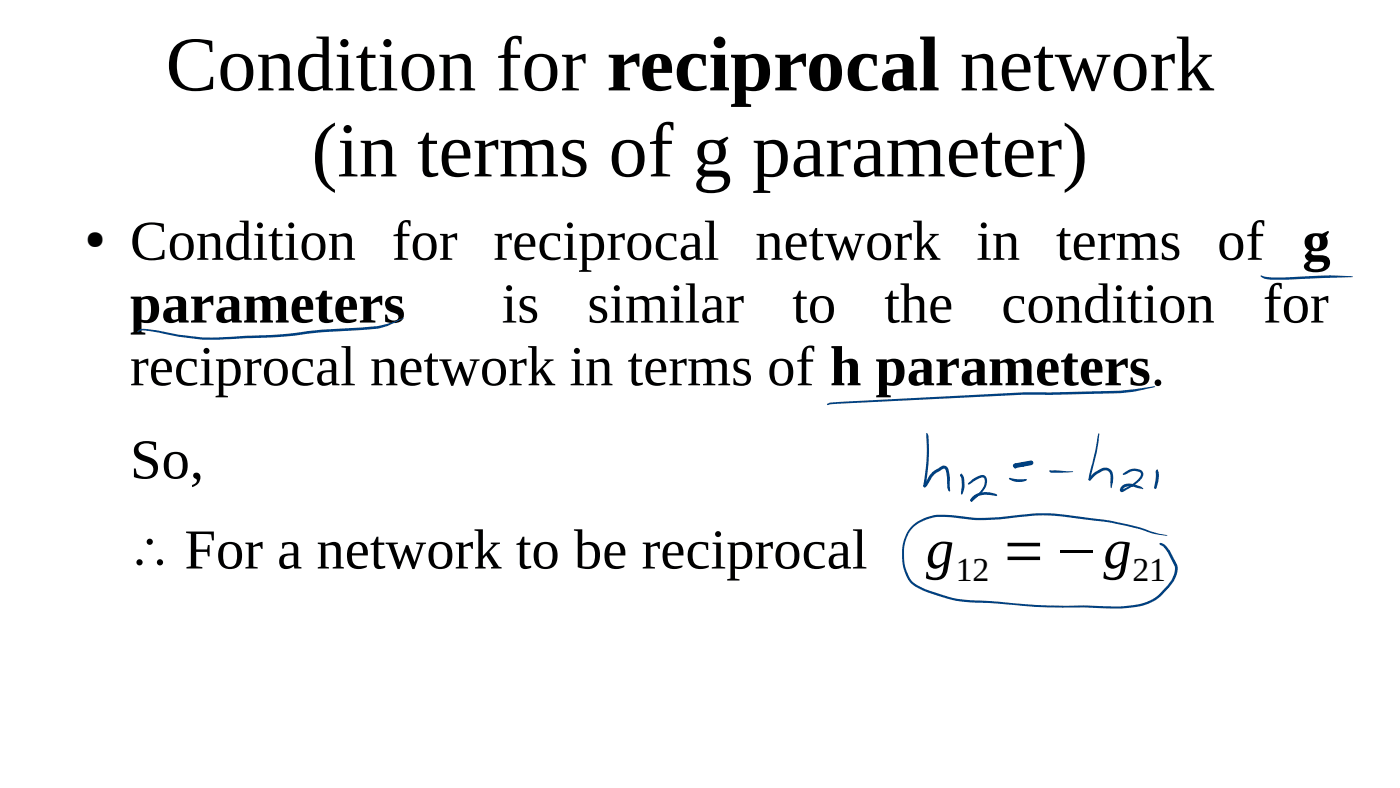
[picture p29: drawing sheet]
<svg xmlns="http://www.w3.org/2000/svg" width="280mm" height="158mm" viewBox="0 0 280 158" stroke-linecap="round" stroke-linejoin="round" font-family="sans-serif">
<defs><g id="words">
<g font-size="15.5">
<text x="33.2" y="18.1">Condition for reciprocal network</text>
<text x="62.3" y="35.3">(in terms of g parameter)</text>
</g>
<g font-size="11.3">
<text x="26" y="51.9">Condition for reciprocal network in terms of g</text>
<text x="26" y="64.5">parameters</text>
<text x="100.3" y="64.5">is</text>
<text x="117.5" y="64.5">similar</text>
<text x="158.4" y="64.5">to</text>
<text x="176.9" y="64.5">the</text>
<text x="200.3" y="64.5">condition</text>
<text x="252.6" y="64.5">for</text>
<text x="26" y="77">reciprocal network in terms of h parameters.</text>
<text x="26" y="95.6">So,</text>
<text x="26" y="113.6">∴ For a network to be reciprocal</text>
<text x="185.2" y="113.6">g</text>
<text x="200.3" y="113.6">=−g</text>
</g>
<g font-size="6.8">
<text x="191.2" y="116.2">12</text>
<text x="226.5" y="116.2">21</text>
</g>
<text font-size="5.1" x="17" y="49.3">●</text>
</g></defs>
<g fill="#004080">
<path d="M252.1 55.2l.1-.2 .8 .3 1.5 .2 5.2-.2a69.4 69.4 0 0 1 10.9 0l-13.3 .6h-3.4a2.43 2.43 0 0 1-1.8-.7z"/>
<path d="M27.5 66.2l.7-.4a16.4 16.4 0 0 1 5.8 .7l1.8 .4 4.7 .5 2.6 .1 6.6-.4a70.3 70.3 0 0 0 11.7-.9l2.9-.3 7.9-.4a19.5 19.5 0 0 0 8.4-2l.1 .2-1.7 .8a12.9 12.9 0 0 1-6.7 1.5l-7.9 .4-2.9 .3a92.6 92.6 0 0 1-13.7 1l-7.3 .2-4.8-.6-6-1.2-1.2-.1-.9 .4z"/>
<path d="M165.5 80.7a2.87 2.87 0 0 1 1.8-.3l37.6-2h4.9l14.2-.3 6.9-.9 .1 .1-4 1-3 .3-14.1 .3h-5l-36.7 1.8-2.2 .1-.5 .2-.1-.2z"/>
<path d="M185.4 86.5l.2 .4a36.3 36.3 0 0 1-.4 10.2l-.1-.1v.3l-.2 .1-.2-.2a39.2 39.2 0 0 0 .5-10.5z"/>
<path d="M186.3 94.5l2-1.3a.93 .93 0 0 1 1.3 .5 9.5 9.5 0 0 1 .4 3.8v.6l-.1 .1-.3-.2-.2-.8a9.1 9.1 0 0 0-.3-3.3l-.2-.2h-.2l-1.7 1-.7 .8-1.1 1.8a.32 .32 0 0 1-.3 .1 .32 .32 0 0 1-.2-.3l.3-.2h-.2z"/>
<path d="M192.2 94.7l.1-.1 .2 .2-.1 .2v-.1l.3 .2 .2 .9a4.2 4.2 0 0 1-.6 2.9l-.1-.3 .2-1.5-.1-1.3-.3-.7z"/>
<path d="M193.6 96.6l.8-.7a2.92 2.92 0 0 1 2.4-.9 1.65 1.65 0 0 1 .4 2.3 11.7 11.7 0 0 1-2.8 2.9l-.3-.2 .1-.2a4.8 4.8 0 0 0 2.8-3.6l-.1-.6-.4-.2-.8 .3-1.9 1.2-.2-.1z"/>
<path d="M194.1 99.8h.3l.2 .2-.1 .2h-.3l-.1-.2z"/>
<path d="M194.5 99.3a4.4 4.4 0 0 1 4.9-.3v.1a8.6 8.6 0 0 0-3.8 .1l-.7 .5-.4 .5a.34 .34 0 0 1-.4-.3 .34 .34 0 0 1 .2-.4z"/>
<path d="M202.9 93.1l.1-.1 .2 .1-.1 .3-.1-.1 .5-.4 2.1-.4 .1 .1-1.1 .6-1 .1-.3 .3a.25 .25 0 0 1-.3 0 .25 .25 0 0 1-.2-.2z"/>
<path d="M201.8 95.5l1.9 .3 1.6-.1 .1 .2a3.4 3.4 0 0 1-2.9 .2l-.6-.2z"/>
<path d="M209.9 94l4.7 .3-1.2 .1-3 .1-.4-.1z"/>
<path d="M219.7 86.7l.1-.1 .1 .1-.2 1.7-1.6 7.6a.43 .43 0 0 1-.4-.3 .43 .43 0 0 1 .1-.4l1.3-5.3z"/>
<path d="M218.6 94.6l1.6-.9a1.59 1.59 0 0 1 2.4 1 5.1 5.1 0 0 1-.4 2.9l-.1-.4-.1-2.4a1.03 1.03 0 0 0-1.5-.6l-1.3 .7-1.1 1.1h-.3v-.3l.2-.1-.2 .1z"/>
<path d="M224.6 94.6l1.1-.7a2.06 2.06 0 0 1 2.9 .6 1.94 1.94 0 0 1-1.1 2l-.2 .1a8.4 8.4 0 0 1-3 1.8 .75 .75 0 0 1-.3-.8 .75 .75 0 0 1 .5-.6 2.98 2.98 0 0 1 3.1 .1l.7 .2 .4 .4-.1 .1-.6-.2a4.7 4.7 0 0 0-2.9-.3l-.4 .3-.2 .3-.1-.1a8.5 8.5 0 0 0 3.3-2.1l.5-.8-.2-.5a2.21 2.21 0 0 0-2 0l-1.3 .5-.2-.1z"/>
<path d="M231.2 94l.4-.1 .2 1.3-.1 1-.4 1.3-.2 .2-.3-.2 .3-1.6z"/>
<path d="M182.4 105.1a9.4 9.4 0 0 1 7.9-2.1l4.5 .5h2.2l2.9-.1 6.5-.7 2.7-.1a82.3 82.3 0 0 1 10.2 1.1 52.7 52.7 0 0 1 12.3 2.9l1.9 .4-.2 .1-3-.5a53.3 53.3 0 0 0-13.6-2.8l-4.5-.6-3.1-.2-2.6 .1-6.6 .7-2.8 .2-2.3-.1-4.6-.5a8.6 8.6 0 0 0-8.2 2.8 9.3 9.3 0 0 0 .6 10.2l1.9 1.1 1.9 .7a24 24 0 0 0 9.8 1.8l13.5 1h7.1l7.3 .2a12.7 12.7 0 0 0 7.1-1.9l2.3-2.3a5.2 5.2 0 0 0 1.5-3.4l-.1-.5-1.4-2.8-.8-1-.7-.4-.1-.3a1.52 1.52 0 0 1 1.4 .7l.7 .8 1.4 2.8a2.8 2.8 0 0 1-.2 2.3 9.6 9.6 0 0 1-3 3.9 10.8 10.8 0 0 1-7.2 2.5l-11.6-.2a106.3 106.3 0 0 1-13.5-.7l-3.7-.2a28.7 28.7 0 0 1-13.2-3.3 6.6 6.6 0 0 1-2.6-5.4 8.4 8.4 0 0 1 2-6.7z"/>
</g>
<g fill="#004080">
<path d="M202.9 92.6l1.7-.3 .4 .2 .1 .3-.1 .3-.3 .2-1.6 .2z" fill-rule="evenodd"/>
<path d="M204.3 92.5l1.9-.5 .4 .2 .1 .3-.1 .3-.3 .2-1.7 .3-.3-.2-.1-.3z" fill-rule="evenodd"/>
<circle cx="203" cy="93.1" r=".47"/>
</g>
<use href="#words"/>
</svg>
